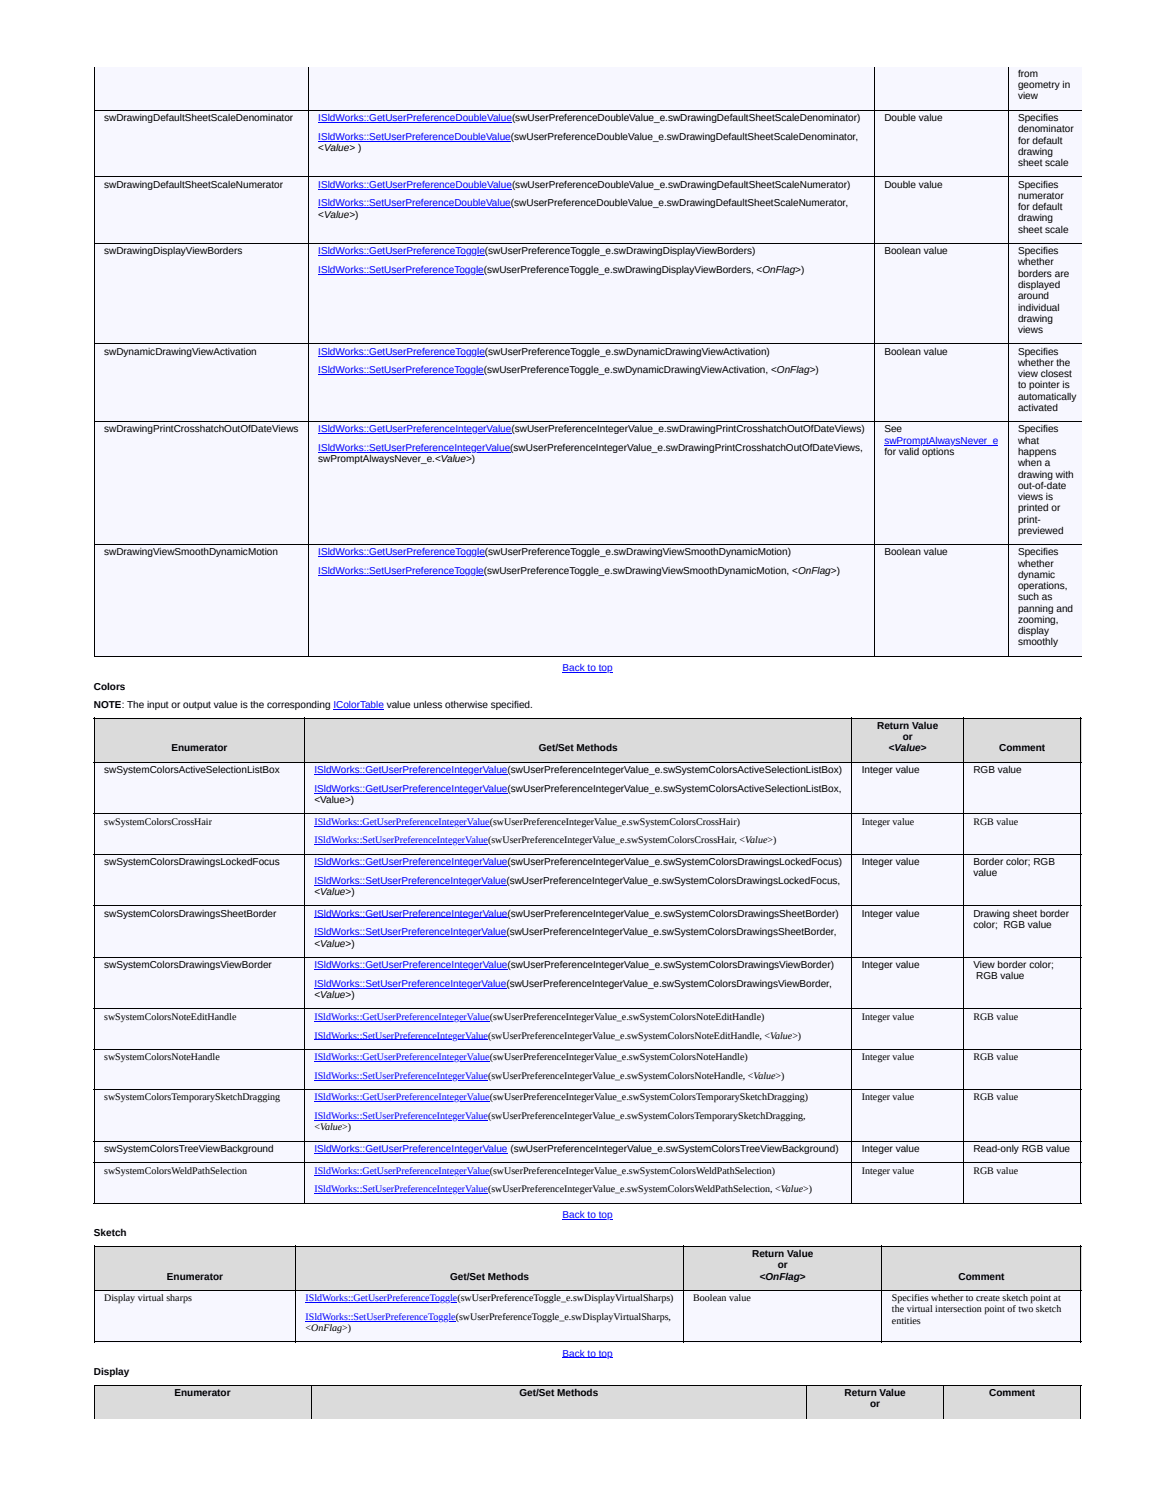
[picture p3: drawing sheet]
<svg xmlns="http://www.w3.org/2000/svg" width="216mm" height="279mm" viewBox="0 0 216 279" stroke-linecap="round" stroke-linejoin="round" font-family="sans-serif">
<defs><g id="words">
<g font-size="1.9">
<text x="191.3" y="14.5">from</text>
<text x="191.3" y="16.6">geometry in</text>
<text x="19.6" y="22.8">swDrawingDefaultSheetScaleDenominator</text>
<text x="166.2" y="22.8">Double value</text>
<text x="191.3" y="18.7">view</text>
<text x="191.3" y="22.8">Specifies</text>
<text x="59.8" y="28.4">&lt;Value&gt; )</text>
<text x="191.3" y="24.9">denominator</text>
<text x="191.3" y="27">for default</text>
<text x="191.3" y="29.1">drawing</text>
<text x="19.6" y="35.3">swDrawingDefaultSheetScaleNumerator</text>
<text x="166.2" y="35.3">Double value</text>
<text x="191.3" y="31.2">sheet scale</text>
<text x="191.3" y="35.3">Specifies</text>
<text x="59.8" y="40.9">&lt;Value&gt;)</text>
<text x="191.3" y="37.4">numerator</text>
<text x="191.3" y="39.5">for default</text>
<text x="191.3" y="41.6">drawing</text>
<text x="19.6" y="47.8">swDrawingDisplayViewBorders</text>
<text x="166.2" y="47.8">Boolean value</text>
<text x="191.3" y="43.7">sheet scale</text>
<text x="191.3" y="47.8">Specifies</text>
<text x="191.3" y="49.9">whether</text>
<text x="191.3" y="52">borders are</text>
<text x="191.3" y="54.2">displayed</text>
<text x="191.3" y="56.3">around</text>
<text x="191.3" y="58.4">individual</text>
<text x="191.3" y="60.5">drawing</text>
<text x="191.3" y="62.6">views</text>
<text x="19.6" y="66.7">swDynamicDrawingViewActivation</text>
<text x="166.2" y="66.7">Boolean value</text>
<text x="191.3" y="66.7">Specifies</text>
<text x="191.3" y="68.8">whether the</text>
<text x="191.3" y="70.9">view closest</text>
<text x="191.3" y="73">to pointer is</text>
<text x="191.3" y="75.1">automatically</text>
<text x="191.3" y="77.3">activated</text>
<text x="19.6" y="81.3">swDrawingPrintCrosshatchOutOfDateViews</text>
<text x="166.2" y="81.3">See</text>
<text x="191.3" y="81.3">Specifies</text>
<text x="191.3" y="83.4">what</text>
<text x="59.8" y="87">swPromptAlwaysNever_e.&lt;Value&gt;)</text>
<text x="166.2" y="85.5">for valid options</text>
<text x="191.3" y="85.5">happens</text>
<text x="191.3" y="87.7">when a</text>
<text x="191.3" y="89.8">drawing with</text>
<text x="191.3" y="91.9">out-of-date</text>
<text x="191.3" y="94">views is</text>
<text x="191.3" y="96.1">printed or</text>
<text x="191.3" y="98.2">print-</text>
<text x="191.3" y="100.4">previewed</text>
<text x="19.6" y="104.4">swDrawingViewSmoothDynamicMotion</text>
<text x="166.2" y="104.4">Boolean value</text>
<text x="191.3" y="104.4">Specifies</text>
<text x="191.3" y="106.5">whether</text>
<text x="191.3" y="108.7">dynamic</text>
<text x="191.3" y="110.8">operations,</text>
<text x="191.3" y="112.9">such as</text>
<text x="191.3" y="115">panning and</text>
<text x="191.3" y="117.1">zooming,</text>
<text x="191.3" y="119.2">display</text>
<text x="191.3" y="121.4">smoothly</text>
<text x="17.6" y="129.6">Colors</text>
<text x="17.6" y="133.2">NOTE: The input or output value is the corresponding IColorTable value unless otherwise specified.</text>
<text x="164.8" y="137.1">Return Value</text>
<text x="32.2" y="141.3">Enumerator</text>
<text x="101.2" y="141.3">Get/Set Methods</text>
<text x="167" y="141.3">&lt;Value&gt;</text>
<text x="169.6" y="139.2">or</text>
<text x="187.7" y="141.3">Comment</text>
<text x="19.6" y="145.3">swSystemColorsActiveSelectionListBox</text>
<text x="161.9" y="145.3">Integer value</text>
<text x="182.9" y="145.3">RGB value</text>
<text x="19.6" y="155">swSystemColorsCrossHair</text>
<text x="59.1" y="151">&lt;Value&gt;)</text>
<text x="161.9" y="155">Integer value</text>
<text x="182.9" y="155">RGB value</text>
<text x="19.6" y="162.6">swSystemColorsDrawingsLockedFocus</text>
<text x="161.9" y="162.6">Integer value</text>
<text x="182.9" y="162.6">Border color; RGB</text>
<text x="182.9" y="164.7">value</text>
<text x="19.6" y="172.3">swSystemColorsDrawingsSheetBorder</text>
<text x="59.1" y="168.3">&lt;Value&gt;)</text>
<text x="161.9" y="172.3">Integer value</text>
<text x="182.9" y="172.3">Drawing sheet border</text>
<text x="59.1" y="178">&lt;Value&gt;)</text>
<text x="182.9" y="174.4">color; RGB value</text>
<text x="19.6" y="182">swSystemColorsDrawingsViewBorder</text>
<text x="161.9" y="182">Integer value</text>
<text x="182.9" y="182">View border color;</text>
<text x="183.4" y="184.1">RGB value</text>
<text x="19.6" y="191.7">swSystemColorsNoteEditHandle</text>
<text x="59.1" y="187.7">&lt;Value&gt;)</text>
<text x="161.9" y="191.7">Integer value</text>
<text x="182.9" y="191.7">RGB value</text>
<text x="19.6" y="199.3">swSystemColorsNoteHandle</text>
<text x="161.9" y="199.3">Integer value</text>
<text x="182.9" y="199.3">RGB value</text>
<text x="19.6" y="206.9">swSystemColorsTemporarySketchDragging</text>
<text x="161.9" y="206.9">Integer value</text>
<text x="182.9" y="206.9">RGB value</text>
<text x="59.1" y="212.5">&lt;Value&gt;)</text>
<text x="19.6" y="216.6">swSystemColorsTreeViewBackground</text>
<text x="19.6" y="220.7">swSystemColorsWeldPathSelection</text>
<text x="161.9" y="216.6">Integer value</text>
<text x="161.9" y="220.7">Integer value</text>
<text x="182.9" y="216.6">Read-only RGB value</text>
<text x="182.9" y="220.7">RGB value</text>
<text x="17.6" y="232.5">Sketch</text>
<text x="141.3" y="236.4">Return Value</text>
<text x="146.1" y="238.5">or</text>
<text x="19.6" y="244.7">Display virtual sharps</text>
<text x="31.4" y="240.6">Enumerator</text>
<text x="84.6" y="240.6">Get/Set Methods</text>
<text x="130.3" y="244.7">Boolean value</text>
<text x="142.7" y="240.6">&lt;OnFlag&gt;</text>
<text x="167.6" y="244.7">Specifies whether to create sketch point at</text>
<text x="180.1" y="240.6">Comment</text>
<text x="57.4" y="250.3">&lt;OnFlag&gt;)</text>
<text x="167.6" y="246.8">the virtual intersection point of two sketch</text>
<text x="167.6" y="248.9">entities</text>
<text x="17.6" y="258.6">Display</text>
<text x="32.8" y="262.5">Enumerator</text>
<text x="97.6" y="262.5">Get/Set Methods</text>
<text x="158.7" y="262.5">Return Value</text>
<text x="185.9" y="262.5">Comment</text>
<text x="163.5" y="264.6">or</text>
</g>
<g font-size="1.9" fill="#00f">
<text x="59.8" y="22.8">ISldWorks::GetUserPreferenceDoubleValue(swUserPreferenceDoubleValue_e.swDrawingDefaultSheetScaleDenominator)</text>
<text x="59.8" y="26.3">ISldWorks::SetUserPreferenceDoubleValue(swUserPreferenceDoubleValue_e.swDrawingDefaultSheetScaleDenominator,</text>
<text x="59.8" y="35.3">ISldWorks::GetUserPreferenceDoubleValue(swUserPreferenceDoubleValue_e.swDrawingDefaultSheetScaleNumerator)</text>
<text x="59.8" y="38.8">ISldWorks::SetUserPreferenceDoubleValue(swUserPreferenceDoubleValue_e.swDrawingDefaultSheetScaleNumerator,</text>
<text x="59.8" y="47.8">ISldWorks::GetUserPreferenceToggle(swUserPreferenceToggle_e.swDrawingDisplayViewBorders)</text>
<text x="59.8" y="51.3">ISldWorks::SetUserPreferenceToggle(swUserPreferenceToggle_e.swDrawingDisplayViewBorders, &lt;OnFlag&gt;)</text>
<text x="59.8" y="66.7">ISldWorks::GetUserPreferenceToggle(swUserPreferenceToggle_e.swDynamicDrawingViewActivation)</text>
<text x="59.8" y="70.2">ISldWorks::SetUserPreferenceToggle(swUserPreferenceToggle_e.swDynamicDrawingViewActivation, &lt;OnFlag&gt;)</text>
<text x="59.8" y="81.3">ISldWorks::GetUserPreferenceIntegerValue(swUserPreferenceIntegerValue_e.swDrawingPrintCrosshatchOutOfDateViews)</text>
<text x="166.2" y="83.4">swPromptAlwaysNever_e</text>
<text x="59.8" y="84.8">ISldWorks::SetUserPreferenceIntegerValue(swUserPreferenceIntegerValue_e.swDrawingPrintCrosshatchOutOfDateViews,</text>
<text x="59.8" y="104.4">ISldWorks::GetUserPreferenceToggle(swUserPreferenceToggle_e.swDrawingViewSmoothDynamicMotion)</text>
<text x="59.8" y="107.9">ISldWorks::SetUserPreferenceToggle(swUserPreferenceToggle_e.swDrawingViewSmoothDynamicMotion, &lt;OnFlag&gt;)</text>
<text x="105.7" y="126.1">Back to top</text>
<text x="59.1" y="145.3">ISldWorks::GetUserPreferenceIntegerValue(swUserPreferenceIntegerValue_e.swSystemColorsActiveSelectionListBox)</text>
<text x="59.1" y="148.9">ISldWorks::GetUserPreferenceIntegerValue(swUserPreferenceIntegerValue_e.swSystemColorsActiveSelectionListBox,</text>
<text x="59.1" y="155">ISldWorks::GetUserPreferenceIntegerValue(swUserPreferenceIntegerValue_e.swSystemColorsCrossHair)</text>
<text x="59.1" y="158.6">ISldWorks::SetUserPreferenceIntegerValue(swUserPreferenceIntegerValue_e.swSystemColorsCrossHair, &lt;Value&gt;)</text>
<text x="59.1" y="162.6">ISldWorks::GetUserPreferenceIntegerValue(swUserPreferenceIntegerValue_e.swSystemColorsDrawingsLockedFocus)</text>
<text x="59.1" y="166.2">ISldWorks::SetUserPreferenceIntegerValue(swUserPreferenceIntegerValue_e.swSystemColorsDrawingsLockedFocus,</text>
<text x="59.1" y="172.3">ISldWorks::GetUserPreferenceIntegerValue(swUserPreferenceIntegerValue_e.swSystemColorsDrawingsSheetBorder)</text>
<text x="59.1" y="175.9">ISldWorks::SetUserPreferenceIntegerValue(swUserPreferenceIntegerValue_e.swSystemColorsDrawingsSheetBorder,</text>
<text x="59.1" y="182">ISldWorks::GetUserPreferenceIntegerValue(swUserPreferenceIntegerValue_e.swSystemColorsDrawingsViewBorder)</text>
<text x="59.1" y="185.6">ISldWorks::SetUserPreferenceIntegerValue(swUserPreferenceIntegerValue_e.swSystemColorsDrawingsViewBorder,</text>
<text x="59.1" y="191.7">ISldWorks::GetUserPreferenceIntegerValue(swUserPreferenceIntegerValue_e.swSystemColorsNoteEditHandle)</text>
<text x="59.1" y="195.3">ISldWorks::SetUserPreferenceIntegerValue(swUserPreferenceIntegerValue_e.swSystemColorsNoteEditHandle, &lt;Value&gt;)</text>
<text x="59.1" y="199.3">ISldWorks::GetUserPreferenceIntegerValue(swUserPreferenceIntegerValue_e.swSystemColorsNoteHandle)</text>
<text x="59.1" y="202.8">ISldWorks::SetUserPreferenceIntegerValue(swUserPreferenceIntegerValue_e.swSystemColorsNoteHandle, &lt;Value&gt;)</text>
<text x="59.1" y="206.9">ISldWorks::GetUserPreferenceIntegerValue(swUserPreferenceIntegerValue_e.swSystemColorsTemporarySketchDragging)</text>
<text x="59.1" y="210.4">ISldWorks::SetUserPreferenceIntegerValue(swUserPreferenceIntegerValue_e.swSystemColorsTemporarySketchDragging,</text>
<text x="59.1" y="216.6">ISldWorks::GetUserPreferenceIntegerValue (swUserPreferenceIntegerValue_e.swSystemColorsTreeViewBackground)</text>
<text x="59.1" y="220.7">ISldWorks::GetUserPreferenceIntegerValue(swUserPreferenceIntegerValue_e.swSystemColorsWeldPathSelection)</text>
<text x="59.1" y="224.2">ISldWorks::SetUserPreferenceIntegerValue(swUserPreferenceIntegerValue_e.swSystemColorsWeldPathSelection, &lt;Value&gt;)</text>
<text x="105.7" y="229">Back to top</text>
<text x="57.4" y="244.7">ISldWorks::GetUserPreferenceToggle(swUserPreferenceToggle_e.swDisplayVirtualSharps)</text>
<text x="57.4" y="248.2">ISldWorks::SetUserPreferenceToggle(swUserPreferenceToggle_e.swDisplayVirtualSharps,</text>
<text x="105.7" y="255.1">Back to top</text>
</g>
</g></defs>
<g fill="#f7f7ff">
<path d="M17.8 12.7h40.2v8.1h-40.2z"/>
<path d="M58 12.7h106.4v8.1h-106.4z"/>
<path d="M164.4 12.7h25v8.1h-25z"/>
<path d="M189.4 12.7h13.8v8.1h-13.8z"/>
<path d="M17.8 20.8h40.2v12.5h-40.2z"/>
<path d="M58 20.8h106.4v12.5h-106.4z"/>
<path d="M164.4 20.8h25v12.5h-25z"/>
<path d="M189.4 20.8h13.8v12.5h-13.8z"/>
<path d="M17.8 33.3h40.2v12.6h-40.2z"/>
<path d="M58 33.3h106.4v12.6h-106.4z"/>
<path d="M164.4 33.3h25v12.6h-25z"/>
<path d="M189.4 33.3h13.8v12.6h-13.8z"/>
<path d="M17.8 45.9h40.2v18.8h-40.2z"/>
<path d="M58 45.9h106.4v18.8h-106.4z"/>
<path d="M164.4 45.9h25v18.8h-25z"/>
<path d="M189.4 45.9h13.8v18.8h-13.8z"/>
<path d="M17.8 64.7h40.2v14.7h-40.2z"/>
<path d="M58 64.7h106.4v14.7h-106.4z"/>
<path d="M164.4 64.7h25v14.7h-25z"/>
<path d="M189.4 64.7h13.8v14.7h-13.8z"/>
<path d="M17.8 79.4h40.2v23.1h-40.2z"/>
<path d="M58 79.4h106.4v23.1h-106.4z"/>
<path d="M164.4 79.4h25v23.1h-25z"/>
<path d="M189.4 79.4h13.8v23.1h-13.8z"/>
<path d="M17.8 102.5h40.2v21h-40.2z"/>
<path d="M58 102.5h106.4v21h-106.4z"/>
<path d="M164.4 102.5h25v21h-25z"/>
<path d="M189.4 102.5h13.8v21h-13.8z"/>
</g>
<path d="M17.7 12.7v110.8M57.9 12.7v110.8M164.3 12.7v110.8M189.5 12.7v110.8M17.6 20.7h185.6M17.6 33.2h185.6M17.6 45.8h185.6M17.6 64.6h185.6M17.6 79.3h185.6M17.6 102.4h185.6M17.6 123.4h185.6" fill="none" stroke="#000" stroke-width=".19"/>
<g fill="#dbdbdb">
<path d="M17.8 135.1h39.3v8.3h-39.3z"/>
<path d="M57.1 135.1h103.1v8.3h-103.1z"/>
<path d="M160.2 135.1h20.8v8.3h-20.8z"/>
<path d="M181 135.1h22.2v8.3h-22.2z"/>
<path d="M182.9 139.5h18.4v2.1h-18.4z"/>
</g>
<g fill="#f7f7ff">
<path d="M17.8 143.4h39.3v9.7h-39.3z"/>
<path d="M57.1 143.4h103.1v9.7h-103.1z"/>
<path d="M160.2 143.4h20.8v9.7h-20.8z"/>
<path d="M181 143.4h22.2v9.7h-22.2z"/>
<path d="M17.8 153.1h39.3v7.6h-39.3z"/>
<path d="M57.1 153.1h103.1v7.6h-103.1z"/>
<path d="M160.2 153.1h20.8v7.6h-20.8z"/>
<path d="M181 153.1h22.2v7.6h-22.2z"/>
<path d="M17.8 160.7h39.3v9.7h-39.3z"/>
<path d="M57.1 160.7h103.1v9.7h-103.1z"/>
<path d="M160.2 160.7h20.8v9.7h-20.8z"/>
<path d="M181 160.7h22.2v9.7h-22.2z"/>
<path d="M17.8 170.4h39.3v9.7h-39.3z"/>
<path d="M57.1 170.4h103.1v9.7h-103.1z"/>
<path d="M160.2 170.4h20.8v9.7h-20.8z"/>
<path d="M181 170.4h22.2v9.7h-22.2z"/>
<path d="M17.8 180.1h39.3v9.7h-39.3z"/>
<path d="M57.1 180.1h103.1v9.7h-103.1z"/>
<path d="M160.2 180.1h20.8v9.7h-20.8z"/>
<path d="M181 180.1h22.2v9.7h-22.2z"/>
<path d="M17.8 189.8h39.3v7.6h-39.3z"/>
<path d="M57.1 189.8h103.1v7.6h-103.1z"/>
<path d="M160.2 189.8h20.8v7.6h-20.8z"/>
<path d="M181 189.8h22.2v7.6h-22.2z"/>
<path d="M17.8 197.4h39.3v7.6h-39.3z"/>
<path d="M57.1 197.4h103.1v7.6h-103.1z"/>
<path d="M160.2 197.4h20.8v7.6h-20.8z"/>
<path d="M181 197.4h22.2v7.6h-22.2z"/>
<path d="M17.8 205h39.3v9.7h-39.3z"/>
<path d="M57.1 205h103.1v9.7h-103.1z"/>
<path d="M160.2 205h20.8v9.7h-20.8z"/>
<path d="M181 205h22.2v9.7h-22.2z"/>
<path d="M17.8 214.7h39.3v4h-39.3z"/>
<path d="M57.1 214.7h103.1v4h-103.1z"/>
<path d="M160.2 214.7h20.8v4h-20.8z"/>
<path d="M181 214.7h22.2v4h-22.2z"/>
<path d="M17.8 218.7h39.3v7.6h-39.3z"/>
<path d="M57.1 218.7h103.1v7.6h-103.1z"/>
<path d="M160.2 218.7h20.8v7.6h-20.8z"/>
<path d="M181 218.7h22.2v7.6h-22.2z"/>
</g>
<g fill="none" stroke="#000" stroke-width=".19">
<path d="M17.6 135h185.6M17.7 134.9v91.4M57.2 134.9v91.4M160.1 134.9v91.4M181.1 134.9v91.4M203.1 134.9v91.4M17.6 143.3h185.6M17.6 153h185.6M17.6 160.6h185.6M17.6 170.3h185.6M17.6 180h185.6M17.6 189.7h185.6"/>
<path d="M17.6 197.3h185.6M17.6 204.9h185.6M17.6 214.6h185.6M17.6 218.6h185.6M17.6 226.2h185.6"/>
</g>
<g fill="#dbdbdb">
<path d="M17.8 234.4h37.8v8.3h-37.8z"/>
<path d="M55.6 234.4h72.8v8.3h-72.8z"/>
<path d="M128.4 234.4h37.4v8.3h-37.4z"/>
<path d="M165.8 234.4h37.4v8.3h-37.4z"/>
<path d="M167.6 238.8h33.7v2.1h-33.7z"/>
</g>
<g fill="#f7f7ff">
<path d="M17.8 242.7h37.8v9.7h-37.8z"/>
<path d="M55.6 242.7h72.8v9.7h-72.8z"/>
<path d="M128.4 242.7h37.4v9.7h-37.4z"/>
<path d="M165.8 242.7h37.4v9.7h-37.4z"/>
</g>
<path d="M17.6 234.3h185.6M17.7 234.2v18.2M55.5 234.2v18.2M128.5 234.2v18.2M165.7 234.2v18.2M203.1 234.2v18.2M17.6 242.6h185.6M17.6 252.3h185.6" fill="none" stroke="#000" stroke-width=".19"/>
<g fill="#dbdbdb">
<path d="M17.8 260.5h40.6v6.2h-40.6z"/>
<path d="M58.4 260.5h93.1v6.2h-93.1z"/>
<path d="M151.5 260.5h25.8v6.2h-25.8z"/>
<path d="M177.3 260.5h25.9v6.2h-25.9z"/>
<path d="M179.2 260.7h22.1v2.1h-22.1z"/>
</g>
<path d="M17.6 260.4h185.6M17.7 260.4v6.3M58.5 260.4v6.3M151.6 260.4v6.3M177.4 260.4v6.3M203.1 260.4v6.3" fill="none" stroke="#000" stroke-width=".19"/>
<g fill="none" stroke="#00f" stroke-width=".19">
<path d="M59.8 23h36.4M59.8 26.5h36.2M59.8 35.5h36.4M59.8 39.1h36.2M59.8 48.1h31.3M59.8 51.6h31.1M59.8 66.9h31.3M59.8 70.5h31.1M59.8 81.6h36.3M59.8 85.1h36.1M166.2 83.7h21.4M59.8 104.7h31.3"/>
<path d="M59.8 108.2h31.1M62.6 133.4h9.5M105.7 126.4h9.4M59.1 145.6h36.3M59.1 149.1h36.3M59.1 155.3h32.9M59.1 158.8h32.6M59.1 162.9h36.3M59.1 166.4h36.1M59.1 172.6h36.3M59.1 176.1h36.1M59.1 182.3h36.3"/>
<path d="M59.1 185.8h36.1M59.1 192h32.9M59.1 195.5h32.6M59.1 199.6h32.9M59.1 203.1h32.6M59.1 207.2h32.9M59.1 210.7h32.6M59.1 216.9h36.3M59.1 220.9h32.9M59.1 224.5h32.6M105.7 229.2h9.4M57.4 244.9h28.5"/>
<path d="M57.4 248.4h28.2M105.7 255.3h9.4"/>
</g>
<use href="#words"/>
</svg>
